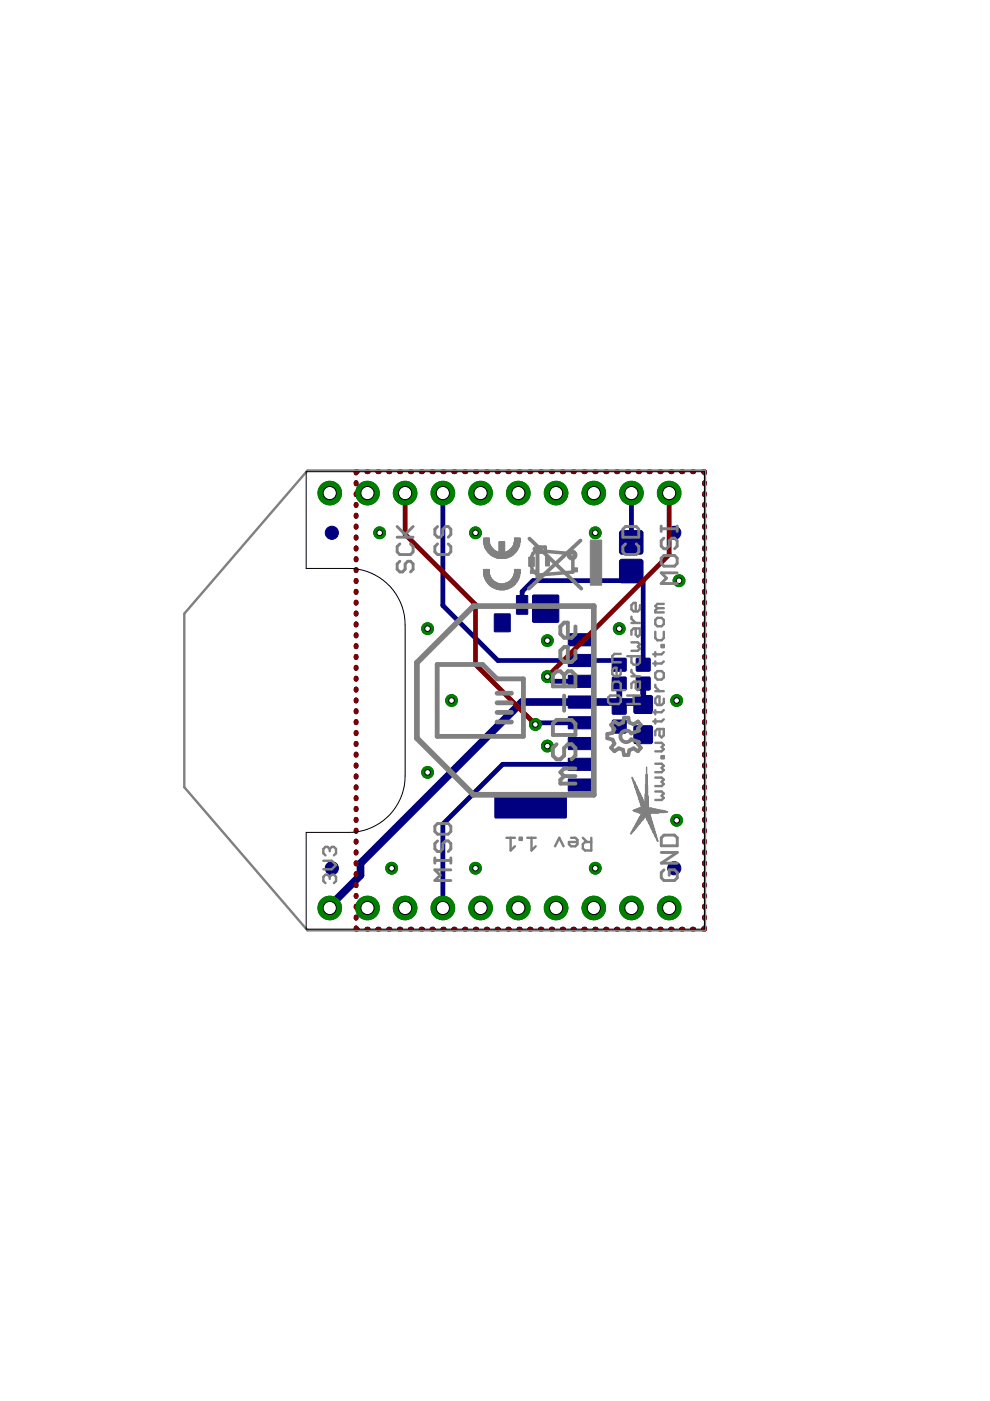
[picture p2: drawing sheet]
<svg xmlns="http://www.w3.org/2000/svg" width="210mm" height="297mm" viewBox="0 0 210 297" stroke-linecap="round" stroke-linejoin="round" font-family="sans-serif">
<g fill="#000080" stroke="#000080" stroke-width=".21">
<path d="M129.9 152.7h2.8l.1 .2v2.4l-.3 .1h-2.6l-.1-.2v-2.3z" fill-rule="evenodd"/>
<path d="M129.9 148.7h2.8l.1 .2v2.4l-.3 .1h-2.6l-.1-.2v-2.3z" fill-rule="evenodd"/>
<path d="M134.6 153.9h3.6l.2 .3-.1 3.3-.3 .2-3.4-.1-.2-.3v-3.1z" fill-rule="evenodd"/>
<path d="M134.6 147.5h3.6l.2 .3-.1 3.3-.3 .2-3.4-.1-.2-.3v-3.1z" fill-rule="evenodd"/>
<path d="M129.9 139.6h2.8l.1 .2v2.4l-.3 .1h-2.6l-.1-.3v-2.2z" fill-rule="evenodd"/>
<path d="M129.9 143.6h2.8l.1 .2v2.4l-.3 .1h-2.6l-.1-.3v-2.2z" fill-rule="evenodd"/>
<path d="M120.5 134.4h5.1v2.5h-5.1z" fill-rule="evenodd"/>
<path d="M120.5 138.8h5.1v2.5h-5.1z" fill-rule="evenodd"/>
<path d="M120.5 143.2h5.1v2.5h-5.1z" fill-rule="evenodd"/>
<path d="M120.5 147.6h5.1v2.5h-5.1z" fill-rule="evenodd"/>
<path d="M120.5 152h5.1v2.5h-5.1z" fill-rule="evenodd"/>
<path d="M120.5 156.4h5.1v2.5h-5.1z" fill-rule="evenodd"/>
<path d="M120.5 160.8h5.1v2.5h-5.1z" fill-rule="evenodd"/>
<path d="M120.5 165.2h5.1v2.5h-5.1z" fill-rule="evenodd"/>
<path d="M109.5 126.3h2.4v3.9h-2.4z" fill-rule="evenodd"/>
<path d="M104.8 130.2h3.3v3.7h-3.3z" fill-rule="evenodd"/>
<path d="M105 168.7h14.9l.2 .2v4.3l-.2 .2h-14.8l-.2-.2z" fill-rule="evenodd"/>
<path d="M112.9 126.3l.3-.1h5l.3 .1v5.5l-.3 .2h-5l-.3-.2z" fill-rule="evenodd"/>
<path d="M131.6 112.6l4.2-.1 .5 .2v4.3l-.2 .4-4.3 .1-.4-.3-.1-4.2z" fill-rule="evenodd"/>
<path d="M131.6 118.6h4.2l.5 .2v4.3l-.2 .4-4.3 .1-.4-.3-.1-4.2z" fill-rule="evenodd"/>
<path d="M135 139.6h2.7l.2 .2-.1 2.4-.2 .1h-2.6l-.1-.3v-2.2z" fill-rule="evenodd"/>
<path d="M135 143.6h2.7l.2 .2-.1 2.4-.2 .1h-2.6l-.1-.3v-2.2z" fill-rule="evenodd"/>
<circle cx="70.4" cy="184.1" r="1.4"/>
<circle cx="143" cy="184.1" r="1.4"/>
<circle cx="143" cy="113" r="1.4"/>
<circle cx="70.4" cy="113" r="1.4"/>
</g>
<g fill="none" stroke="#000080" stroke-width="1">
<path d="M75.5 102.3v.3M75.5 104.6v.3M75.5 106.9v.3M75.5 109.2v.3M75.5 111.5v.3M75.5 113.8v.3M75.5 116.1v.3M75.5 118.4v.3M75.8 100h-.3v.3M77.8 100h.3M80.1 100h.3M82.4 100h.3"/>
<path d="M84.7 100h.3M87 100h.3M89.3 100h.3M91.6 100h.3M93.9 100h.3M93.9 104.5v23.9l11.7 11.6h24.8l.9 .9M96.2 100h.3M98.5 100h.3M100.8 100h.3M103.1 100h.3M105.4 100h.3M107.7 100h.3"/>
<path d="M110 100h.3M112.3 100h.3M114.6 100h.3M116.9 100h.3M119.2 100h.3M121.5 100h.3M123.8 100h.3M126.1 100h.3M128.4 100h.3M130.7 100h.3M133 100h.3M133.9 104.5l-.1 10.5"/>
<path d="M135.3 100h.3M137.6 100h.3M139.9 100h.3M142.2 100h.3M144.5 100h.3M146.8 100h.3M149.1 100h.3v.3M149.4 102.3v.3M149.4 104.6v.3M149.4 106.9v.3M149.4 109.2v.3M149.4 111.5v.3"/>
<path d="M149.4 113.8v.3M149.4 116.1v.3M149.4 118.4v.3M75.5 120.7v.3M75.5 123v.3M75.5 125.3v.3M75.5 127.7v.2M75.5 129.9v.3M75.5 132.2v.3M75.5 134.6v.2M75.5 136.9v.2M75.5 139.1v.3"/>
<path d="M110.7 128.2v-2.8l2.3-2.3h23.4v17.8M133.8 121.1v2M149.4 120.7v.3M149.4 123v.3M149.4 125.3v.3M149.4 127.7v.2M149.4 129.9v.3M149.4 132.2v.3M149.4 134.6v.2M149.4 136.9v.2M149.4 139.1v.3M75.5 141.5v.2"/>
<path d="M75.5 143.8v.2M75.5 146.1v.2M75.5 148.4v.2M75.5 150.7v.2M75.5 153v.2M75.5 155.3v.3M75.5 157.6v.3M75.5 159.9v.2M116.1 143.4l1 1h6M123.1 153.2h-9.2l-.4 .4M149.4 141.5v.2M149.4 143.8v.2"/>
<path d="M149.4 146.1v.2M149.4 148.4v.2M149.4 150.7v.2M149.4 153v.2M149.4 155.3v.3M149.4 157.6v.3M149.4 159.9v.2M75.5 162.2v.3M75.5 164.5v.3M75.5 166.8v.3M75.5 169.1v.3M75.5 171.4v.3"/>
<path d="M75.5 173.7v.3M75.5 176v.3M75.5 178.3v.3M123.1 162.1h-16.5l-12.7 12.6v17.8M149.4 162.2v.3M149.4 164.5v.3M149.4 166.8v.3M149.4 169.1v.3M149.4 171.4v.3M149.4 173.7v.3M149.4 176v.3M149.4 178.3v.3"/>
<path d="M75.5 180.6v.3M75.5 182.9v.3M75.5 185.2v.3M75.5 187.5v.3M75.5 189.8v.3M75.5 192.1v.3M75.5 194.4v.3M75.5 196.7v.3h.3M77.8 197h.3M80.1 197h.3M82.4 197h.3M84.7 197h.3"/>
<path d="M87 197h.3M89.3 197h.3M91.6 197h.3M93.9 197h.3M96.2 197h.3M98.5 197h.3M100.8 197h.3M103.1 197h.3M105.4 197h.3M107.7 197h.3M110 197h.3M112.3 197h.3"/>
<path d="M114.6 197h.3M116.9 197h.3M119.2 197h.3M121.5 197h.3M123.8 197h.3M126.1 197h.3M128.4 197h.3M130.7 197h.3M133 197h.3M135.3 197h.3M137.6 197h.3M139.9 197h.3"/>
<path d="M142.2 197h.3M144.5 197h.3M146.8 197h.3M149.4 180.6v.3M149.4 182.9v.3M149.4 185.2v.3M149.4 187.5v.3M149.4 189.8v.3M149.4 192.1v.3M149.4 194.4v.3M149.4 196.7v.3h-.3"/>
</g>
<path d="M131.3 148.8v1.3M136.4 149.4v-.4l-.2-.2h-25.6l-34.2 34.2v2.6l-6.5 6.5v.4" fill="none" stroke="#000080" stroke-width="1.6"/>
<path d="M131.3 144.9v3.9M136.4 144.9v3.8l-.2 .1" fill="none" stroke="#000080" stroke-width="1.2"/>
<circle cx="69.9" cy="192.5" r="2.5" fill="#008000" stroke="#008000" stroke-width=".21"/>
<circle cx="69.9" cy="192.5" r="1.4" fill="#fff" stroke="#000" stroke-width=".21"/>
<circle cx="77.9" cy="192.5" r="2.5" fill="#008000" stroke="#008000" stroke-width=".21"/>
<circle cx="77.9" cy="192.5" r="1.4" fill="#fff" stroke="#000" stroke-width=".21"/>
<circle cx="85.9" cy="192.5" r="2.5" fill="#008000" stroke="#008000" stroke-width=".21"/>
<circle cx="85.9" cy="192.5" r="1.4" fill="#fff" stroke="#000" stroke-width=".21"/>
<circle cx="93.9" cy="192.5" r="2.5" fill="#008000" stroke="#008000" stroke-width=".21"/>
<circle cx="93.9" cy="192.5" r="1.4" fill="#fff" stroke="#000" stroke-width=".21"/>
<circle cx="101.9" cy="192.5" r="2.5" fill="#008000" stroke="#008000" stroke-width=".21"/>
<circle cx="101.9" cy="192.5" r="1.4" fill="#fff" stroke="#000" stroke-width=".21"/>
<circle cx="109.9" cy="192.5" r="2.5" fill="#008000" stroke="#008000" stroke-width=".21"/>
<circle cx="109.9" cy="192.5" r="1.4" fill="#fff" stroke="#000" stroke-width=".21"/>
<circle cx="117.9" cy="192.5" r="2.5" fill="#008000" stroke="#008000" stroke-width=".21"/>
<circle cx="117.9" cy="192.5" r="1.4" fill="#fff" stroke="#000" stroke-width=".21"/>
<circle cx="125.9" cy="192.5" r="2.5" fill="#008000" stroke="#008000" stroke-width=".21"/>
<circle cx="125.9" cy="192.5" r="1.4" fill="#fff" stroke="#000" stroke-width=".21"/>
<circle cx="133.9" cy="192.5" r="2.5" fill="#008000" stroke="#008000" stroke-width=".21"/>
<circle cx="133.9" cy="192.5" r="1.4" fill="#fff" stroke="#000" stroke-width=".21"/>
<circle cx="141.9" cy="192.5" r="2.5" fill="#008000" stroke="#008000" stroke-width=".21"/>
<circle cx="141.9" cy="192.5" r="1.4" fill="#fff" stroke="#000" stroke-width=".21"/>
<circle cx="141.9" cy="104.5" r="2.5" fill="#008000" stroke="#008000" stroke-width=".21"/>
<circle cx="141.9" cy="104.5" r="1.4" fill="#fff" stroke="#000" stroke-width=".21"/>
<circle cx="133.9" cy="104.5" r="2.5" fill="#008000" stroke="#008000" stroke-width=".21"/>
<circle cx="133.9" cy="104.5" r="1.4" fill="#fff" stroke="#000" stroke-width=".21"/>
<circle cx="125.9" cy="104.5" r="2.5" fill="#008000" stroke="#008000" stroke-width=".21"/>
<circle cx="125.9" cy="104.5" r="1.4" fill="#fff" stroke="#000" stroke-width=".21"/>
<circle cx="117.9" cy="104.5" r="2.5" fill="#008000" stroke="#008000" stroke-width=".21"/>
<circle cx="117.9" cy="104.5" r="1.4" fill="#fff" stroke="#000" stroke-width=".21"/>
<circle cx="109.9" cy="104.5" r="2.5" fill="#008000" stroke="#008000" stroke-width=".21"/>
<circle cx="109.9" cy="104.5" r="1.4" fill="#fff" stroke="#000" stroke-width=".21"/>
<circle cx="101.9" cy="104.5" r="2.5" fill="#008000" stroke="#008000" stroke-width=".21"/>
<circle cx="101.9" cy="104.5" r="1.4" fill="#fff" stroke="#000" stroke-width=".21"/>
<circle cx="93.9" cy="104.5" r="2.5" fill="#008000" stroke="#008000" stroke-width=".21"/>
<circle cx="93.9" cy="104.5" r="1.4" fill="#fff" stroke="#000" stroke-width=".21"/>
<circle cx="85.9" cy="104.5" r="2.5" fill="#008000" stroke="#008000" stroke-width=".21"/>
<circle cx="85.9" cy="104.5" r="1.4" fill="#fff" stroke="#000" stroke-width=".21"/>
<circle cx="77.9" cy="104.5" r="2.5" fill="#008000" stroke="#008000" stroke-width=".21"/>
<circle cx="77.9" cy="104.5" r="1.4" fill="#fff" stroke="#000" stroke-width=".21"/>
<circle cx="69.9" cy="104.5" r="2.5" fill="#008000" stroke="#008000" stroke-width=".21"/>
<circle cx="69.9" cy="104.5" r="1.4" fill="#fff" stroke="#000" stroke-width=".21"/>
<circle cx="116.1" cy="158.2" r="1.25" fill="#008000" stroke="#008000" stroke-width=".21"/>
<circle cx="116.1" cy="158.2" r=".59" fill="#fff" stroke="#000" stroke-width=".21"/>
<circle cx="144" cy="123.1" r="1.25" fill="#008000" stroke="#008000" stroke-width=".21"/>
<circle cx="144" cy="123.1" r=".59" fill="#fff" stroke="#000" stroke-width=".21"/>
<circle cx="116.1" cy="135.8" r="1.25" fill="#008000" stroke="#008000" stroke-width=".21"/>
<circle cx="116.1" cy="135.8" r=".59" fill="#fff" stroke="#000" stroke-width=".21"/>
<circle cx="95.7" cy="148.5" r="1.25" fill="#008000" stroke="#008000" stroke-width=".21"/>
<circle cx="95.7" cy="148.5" r=".59" fill="#fff" stroke="#000" stroke-width=".21"/>
<circle cx="83" cy="184.1" r="1.25" fill="#008000" stroke="#008000" stroke-width=".21"/>
<circle cx="83" cy="184.1" r=".59" fill="#fff" stroke="#000" stroke-width=".21"/>
<circle cx="80.5" cy="113" r="1.25" fill="#008000" stroke="#008000" stroke-width=".21"/>
<circle cx="80.5" cy="113" r=".59" fill="#fff" stroke="#000" stroke-width=".21"/>
<circle cx="126.2" cy="113" r="1.25" fill="#008000" stroke="#008000" stroke-width=".21"/>
<circle cx="126.2" cy="113" r=".59" fill="#fff" stroke="#000" stroke-width=".21"/>
<circle cx="100.8" cy="113" r="1.25" fill="#008000" stroke="#008000" stroke-width=".21"/>
<circle cx="100.8" cy="113" r=".59" fill="#fff" stroke="#000" stroke-width=".21"/>
<circle cx="126.2" cy="184.1" r="1.25" fill="#008000" stroke="#008000" stroke-width=".21"/>
<circle cx="126.2" cy="184.1" r=".59" fill="#fff" stroke="#000" stroke-width=".21"/>
<circle cx="100.8" cy="184.1" r="1.25" fill="#008000" stroke="#008000" stroke-width=".21"/>
<circle cx="100.8" cy="184.1" r=".59" fill="#fff" stroke="#000" stroke-width=".21"/>
<circle cx="143.5" cy="173.9" r="1.25" fill="#008000" stroke="#008000" stroke-width=".21"/>
<circle cx="143.5" cy="173.9" r=".59" fill="#fff" stroke="#000" stroke-width=".21"/>
<circle cx="143.5" cy="148.5" r="1.25" fill="#008000" stroke="#008000" stroke-width=".21"/>
<circle cx="143.5" cy="148.5" r=".59" fill="#fff" stroke="#000" stroke-width=".21"/>
<circle cx="131.3" cy="133.3" r="1.25" fill="#008000" stroke="#008000" stroke-width=".21"/>
<circle cx="131.3" cy="133.3" r=".59" fill="#fff" stroke="#000" stroke-width=".21"/>
<circle cx="90.7" cy="163.8" r="1.25" fill="#008000" stroke="#008000" stroke-width=".21"/>
<circle cx="90.7" cy="163.8" r=".59" fill="#fff" stroke="#000" stroke-width=".21"/>
<circle cx="90.7" cy="133.3" r="1.25" fill="#008000" stroke="#008000" stroke-width=".21"/>
<circle cx="90.7" cy="133.3" r=".59" fill="#fff" stroke="#000" stroke-width=".21"/>
<circle cx="113.5" cy="153.6" r="1.25" fill="#008000" stroke="#008000" stroke-width=".21"/>
<circle cx="113.5" cy="153.6" r=".59" fill="#fff" stroke="#000" stroke-width=".21"/>
<circle cx="116.1" cy="143.4" r="1.25" fill="#008000" stroke="#008000" stroke-width=".21"/>
<circle cx="116.1" cy="143.4" r=".59" fill="#fff" stroke="#000" stroke-width=".21"/>
<g fill="none" stroke="#800000" stroke-width="1">
<path d="M75.5 102.3v.3M75.5 104.6v.3M75.5 106.9v.3M75.5 109.2v.3M75.5 111.5v.3M75.5 113.8v.3M75.5 116.1v.3M75.5 118.4v.3M75.8 100h-.3v.3M77.8 100h.3M80.1 100h.3M82.4 100h.3"/>
<path d="M84.7 100h.3M85.9 104.5v8.8l14.9 14.9v12.7l12.7 12.7M87 100h.3M89.3 100h.3M91.6 100h.3M93.9 100h.3M96.2 100h.3M98.5 100h.3M100.8 100h.3M103.1 100h.3M105.4 100h.3M107.7 100h.3"/>
<path d="M110 100h.3M112.3 100h.3M114.6 100h.3M116.9 100h.3M119.2 100h.3M121.5 100h.3M123.8 100h.3M126.1 100h.3M128.4 100h.3M130.7 100h.3M133 100h.3M135.3 100h.3"/>
<path d="M137.6 100h.3M139.9 100h.3M141.9 104.5v13.1l-25.8 25.8M142.2 100h.3M144.5 100h.3M146.8 100h.3M149.1 100h.3v.3M149.4 102.3v.3M149.4 104.6v.3M149.4 106.9v.3M149.4 109.2v.3M149.4 111.5v.3"/>
<path d="M149.4 113.8v.3M149.4 116.1v.3M149.4 118.4v.3M75.5 120.7v.3M75.5 123v.3M75.5 125.3v.3M75.5 127.7v.2M75.5 129.9v.3M75.5 132.2v.3M75.5 134.6v.2M75.5 136.9v.2M75.5 139.1v.3"/>
<path d="M149.4 120.7v.3M149.4 123v.3M149.4 125.3v.3M149.4 127.7v.2M149.4 129.9v.3M149.4 132.2v.3M149.4 134.6v.2M149.4 136.9v.2M149.4 139.1v.3M75.5 141.5v.2M75.5 143.8v.2M75.5 146.1v.2"/>
<path d="M75.5 148.4v.2M75.5 150.7v.2M75.5 153v.2M75.5 155.3v.3M75.5 157.6v.3M75.5 159.9v.2M149.4 141.5v.2M149.4 143.8v.2M149.4 146.1v.2M149.4 148.4v.2M149.4 150.7v.2M149.4 153v.2"/>
<path d="M149.4 155.3v.3M149.4 157.6v.3M149.4 159.9v.2M75.5 162.2v.3M75.5 164.5v.3M75.5 166.8v.3M75.5 169.1v.3M75.5 171.4v.3M75.5 173.7v.3M75.5 176v.3M75.5 178.3v.3M149.4 162.2v.3"/>
<path d="M149.4 164.5v.3M149.4 166.8v.3M149.4 169.1v.3M149.4 171.4v.3M149.4 173.7v.3M149.4 176v.3M149.4 178.3v.3M75.5 196.7v.3h.3M75.5 180.6v.3M75.5 182.9v.3M75.5 185.2v.3M75.5 187.5v.3"/>
<path d="M75.5 189.8v.3M75.5 192.1v.3M75.5 194.4v.3M77.8 197h.3M80.1 197h.3M82.4 197h.3M84.7 197h.3M87 197h.3M89.3 197h.3M91.6 197h.3M93.9 197h.3M96.2 197h.3"/>
<path d="M98.5 197h.3M100.8 197h.3M103.1 197h.3M105.4 197h.3M107.7 197h.3M110 197h.3M112.3 197h.3M114.6 197h.3M116.9 197h.3M119.2 197h.3M121.5 197h.3M123.8 197h.3"/>
<path d="M126.1 197h.3M128.4 197h.3M130.7 197h.3M133 197h.3M135.3 197h.3M137.6 197h.3M139.9 197h.3M142.2 197h.3M144.5 197h.3M146.8 197h.3M149.4 180.6v.3M149.4 182.9v.3"/>
<path d="M149.4 185.2v.3M149.4 187.5v.3M149.4 189.8v.3M149.4 192.1v.3M149.4 194.4v.3M149.4 196.7v.3h-.3"/>
</g>
<circle cx="69.9" cy="192.5" r="2.5" fill="#008000" stroke="#008000" stroke-width=".21"/>
<circle cx="69.9" cy="192.5" r="1.4" fill="#fff" stroke="#000" stroke-width=".21"/>
<circle cx="77.9" cy="192.5" r="2.5" fill="#008000" stroke="#008000" stroke-width=".21"/>
<circle cx="77.9" cy="192.5" r="1.4" fill="#fff" stroke="#000" stroke-width=".21"/>
<circle cx="85.9" cy="192.5" r="2.5" fill="#008000" stroke="#008000" stroke-width=".21"/>
<circle cx="85.9" cy="192.5" r="1.4" fill="#fff" stroke="#000" stroke-width=".21"/>
<circle cx="93.9" cy="192.5" r="2.5" fill="#008000" stroke="#008000" stroke-width=".21"/>
<circle cx="93.9" cy="192.5" r="1.4" fill="#fff" stroke="#000" stroke-width=".21"/>
<circle cx="101.9" cy="192.5" r="2.5" fill="#008000" stroke="#008000" stroke-width=".21"/>
<circle cx="101.9" cy="192.5" r="1.4" fill="#fff" stroke="#000" stroke-width=".21"/>
<circle cx="109.9" cy="192.5" r="2.5" fill="#008000" stroke="#008000" stroke-width=".21"/>
<circle cx="109.9" cy="192.5" r="1.4" fill="#fff" stroke="#000" stroke-width=".21"/>
<circle cx="117.9" cy="192.5" r="2.5" fill="#008000" stroke="#008000" stroke-width=".21"/>
<circle cx="117.9" cy="192.5" r="1.4" fill="#fff" stroke="#000" stroke-width=".21"/>
<circle cx="125.9" cy="192.5" r="2.5" fill="#008000" stroke="#008000" stroke-width=".21"/>
<circle cx="125.9" cy="192.5" r="1.4" fill="#fff" stroke="#000" stroke-width=".21"/>
<circle cx="133.9" cy="192.5" r="2.5" fill="#008000" stroke="#008000" stroke-width=".21"/>
<circle cx="133.9" cy="192.5" r="1.4" fill="#fff" stroke="#000" stroke-width=".21"/>
<circle cx="141.9" cy="192.5" r="2.5" fill="#008000" stroke="#008000" stroke-width=".21"/>
<circle cx="141.9" cy="192.5" r="1.4" fill="#fff" stroke="#000" stroke-width=".21"/>
<circle cx="141.9" cy="104.5" r="2.5" fill="#008000" stroke="#008000" stroke-width=".21"/>
<circle cx="141.9" cy="104.5" r="1.4" fill="#fff" stroke="#000" stroke-width=".21"/>
<circle cx="133.9" cy="104.5" r="2.5" fill="#008000" stroke="#008000" stroke-width=".21"/>
<circle cx="133.9" cy="104.5" r="1.4" fill="#fff" stroke="#000" stroke-width=".21"/>
<circle cx="125.9" cy="104.5" r="2.5" fill="#008000" stroke="#008000" stroke-width=".21"/>
<circle cx="125.9" cy="104.5" r="1.4" fill="#fff" stroke="#000" stroke-width=".21"/>
<circle cx="117.9" cy="104.5" r="2.5" fill="#008000" stroke="#008000" stroke-width=".21"/>
<circle cx="117.9" cy="104.5" r="1.4" fill="#fff" stroke="#000" stroke-width=".21"/>
<circle cx="109.9" cy="104.5" r="2.5" fill="#008000" stroke="#008000" stroke-width=".21"/>
<circle cx="109.9" cy="104.5" r="1.4" fill="#fff" stroke="#000" stroke-width=".21"/>
<circle cx="101.9" cy="104.5" r="2.5" fill="#008000" stroke="#008000" stroke-width=".21"/>
<circle cx="101.9" cy="104.5" r="1.4" fill="#fff" stroke="#000" stroke-width=".21"/>
<circle cx="93.9" cy="104.5" r="2.5" fill="#008000" stroke="#008000" stroke-width=".21"/>
<circle cx="93.9" cy="104.5" r="1.4" fill="#fff" stroke="#000" stroke-width=".21"/>
<circle cx="85.9" cy="104.5" r="2.5" fill="#008000" stroke="#008000" stroke-width=".21"/>
<circle cx="85.9" cy="104.5" r="1.4" fill="#fff" stroke="#000" stroke-width=".21"/>
<circle cx="77.9" cy="104.5" r="2.5" fill="#008000" stroke="#008000" stroke-width=".21"/>
<circle cx="77.9" cy="104.5" r="1.4" fill="#fff" stroke="#000" stroke-width=".21"/>
<circle cx="69.9" cy="104.5" r="2.5" fill="#008000" stroke="#008000" stroke-width=".21"/>
<circle cx="69.9" cy="104.5" r="1.4" fill="#fff" stroke="#000" stroke-width=".21"/>
<circle cx="116.1" cy="158.2" r="1.25" fill="#008000" stroke="#008000" stroke-width=".21"/>
<circle cx="116.1" cy="158.2" r=".59" fill="#fff" stroke="#000" stroke-width=".21"/>
<circle cx="144" cy="123.1" r="1.25" fill="#008000" stroke="#008000" stroke-width=".21"/>
<circle cx="144" cy="123.1" r=".59" fill="#fff" stroke="#000" stroke-width=".21"/>
<circle cx="116.1" cy="135.8" r="1.25" fill="#008000" stroke="#008000" stroke-width=".21"/>
<circle cx="116.1" cy="135.8" r=".59" fill="#fff" stroke="#000" stroke-width=".21"/>
<circle cx="95.7" cy="148.5" r="1.25" fill="#008000" stroke="#008000" stroke-width=".21"/>
<circle cx="95.7" cy="148.5" r=".59" fill="#fff" stroke="#000" stroke-width=".21"/>
<circle cx="83" cy="184.1" r="1.25" fill="#008000" stroke="#008000" stroke-width=".21"/>
<circle cx="83" cy="184.1" r=".59" fill="#fff" stroke="#000" stroke-width=".21"/>
<circle cx="80.5" cy="113" r="1.25" fill="#008000" stroke="#008000" stroke-width=".21"/>
<circle cx="80.5" cy="113" r=".59" fill="#fff" stroke="#000" stroke-width=".21"/>
<circle cx="126.2" cy="113" r="1.25" fill="#008000" stroke="#008000" stroke-width=".21"/>
<circle cx="126.2" cy="113" r=".59" fill="#fff" stroke="#000" stroke-width=".21"/>
<circle cx="100.8" cy="113" r="1.25" fill="#008000" stroke="#008000" stroke-width=".21"/>
<circle cx="100.8" cy="113" r=".59" fill="#fff" stroke="#000" stroke-width=".21"/>
<circle cx="126.2" cy="184.1" r="1.25" fill="#008000" stroke="#008000" stroke-width=".21"/>
<circle cx="126.2" cy="184.1" r=".59" fill="#fff" stroke="#000" stroke-width=".21"/>
<circle cx="100.8" cy="184.1" r="1.25" fill="#008000" stroke="#008000" stroke-width=".21"/>
<circle cx="100.8" cy="184.1" r=".59" fill="#fff" stroke="#000" stroke-width=".21"/>
<circle cx="143.5" cy="173.9" r="1.25" fill="#008000" stroke="#008000" stroke-width=".21"/>
<circle cx="143.5" cy="173.9" r=".59" fill="#fff" stroke="#000" stroke-width=".21"/>
<circle cx="143.5" cy="148.5" r="1.25" fill="#008000" stroke="#008000" stroke-width=".21"/>
<circle cx="143.5" cy="148.5" r=".59" fill="#fff" stroke="#000" stroke-width=".21"/>
<circle cx="131.3" cy="133.3" r="1.25" fill="#008000" stroke="#008000" stroke-width=".21"/>
<circle cx="131.3" cy="133.3" r=".59" fill="#fff" stroke="#000" stroke-width=".21"/>
<circle cx="90.7" cy="163.8" r="1.25" fill="#008000" stroke="#008000" stroke-width=".21"/>
<circle cx="90.7" cy="163.8" r=".59" fill="#fff" stroke="#000" stroke-width=".21"/>
<circle cx="90.7" cy="133.3" r="1.25" fill="#008000" stroke="#008000" stroke-width=".21"/>
<circle cx="90.7" cy="133.3" r=".59" fill="#fff" stroke="#000" stroke-width=".21"/>
<circle cx="113.5" cy="153.6" r="1.25" fill="#008000" stroke="#008000" stroke-width=".21"/>
<circle cx="113.5" cy="153.6" r=".59" fill="#fff" stroke="#000" stroke-width=".21"/>
<circle cx="116.1" cy="143.4" r="1.25" fill="#008000" stroke="#008000" stroke-width=".21"/>
<circle cx="116.1" cy="143.4" r=".59" fill="#fff" stroke="#000" stroke-width=".21"/>
<g fill="none" stroke="#808080" stroke-width=".51">
<path d="M65.2 99.8h84.3v97.5h-84.3l-26.1-30.4v-36.8zM131.6 138.6h-1.3l-.5 .5v1.3h1.8M133 139.1h2.7v1.4l-.5 .4h-.9l-.4-.4v-1.4M133.9 130.7v.5l.9 .9M133.9 136.2h1.3l.5 .4-.5 .5 .5 .4-.5 .5h-1.3M133.9 132.1h1.8M134.8 133.2v1.4l.4 .4 .5-.4v-1.4h-1.4l-.4 .5v.9M135.7 128.3v.9l-.5 .4h-.9l-.4-.4v-.9l.4-.5h.5v1.8M138.9 131.4l.5-.4h.9l.4 .4v.9l-.4 .5h-.9l-.5-.5zM138.9 133.9v1.4l.5 .4h.9l.4-.4v-1.4M138.9 138.3v.9M139.4 128.9l-.5 .5v.4h1.8"/>
<path d="M139.4 128.9h1.3M140.3 136.8h.4v.4h-.4zM140.7 138.3l-.4 .4h-1.8M140.7 128h-1.3l-.5 .5 .5 .4M129.4 147.5h1.8l.4 .4v.9l-.4 .5h-1.8l-.5-.5v-.9zM131.6 142v.9l-.4 .5h-.9l-.5-.5v-.9l.5-.4h.4v1.8M131.6 146.3v-1.3l-.4-.5h-.9l-.5 .5v1.3h2.7M133 149.3h2.7M133 147.5h2.7M133.9 143.4h1.8M133.9 142v.5l.9 .9M134.3 147.5v1.8"/>
<path d="M134.8 144.5v1.4l.4 .4 .5-.4v-1.4h-1.4l-.4 .5v.9M138.9 142.7l.5-.4h.9l.4 .4v.9l-.4 .5h-.9l-.5-.5zM138.9 157.5h1.4l.4 .4-.4 .5 .4 .5-.4 .4h-1.4M138.9 140.2v.9M138.9 145.2v.4l.9 .9M138.9 150.5v.9M138.9 152.5v.9M138.9 146.5h1.8M139.8 154.6v1.3l.5 .5 .4-.5v-1.3h-1.3l-.5 .4v.9M140.7 148.1v.9l-.4 .5h-.9l-.5-.5v-.9l.5-.4h.4v1.8M140.7 152.5l-.4 .5h-1.8M140.7 150.5l-.4 .5h-1.8"/>
<path d="M140.7 140.2l-.4 .5h-1.8M107.4 177.6h1.8M108.3 177.6v2.7l.9-.9M110.2 177.6h.4v.5h-.4zM111.8 177.6h1.8M112.7 177.6v2.7l.9-.9M117.7 179.4l.9-1.8 .9 1.8M121.1 177.6h.9l.4 .5v.9l-.4 .4h-.9l-.5-.4v-.5h1.8M123.6 177.6l.9 .9M125.4 177.6v2.7h-1.4l-.4-.4v-.9l.4-.5h1.4M138.9 167.8h1.4l.4 .5-.4 .4 .4 .5-.4 .4h-1.4M138.9 164.9h1.4l.4 .4-.4 .5 .4 .4-.4 .5h-1.4"/>
<path d="M138.9 161.9h1.4l.4 .5-.4 .4 .4 .5-.4 .4h-1.4M140.3 160.3h.4v.5h-.4zM68.6 182.5h1.8l.8 .9-.8 .9h-1.8M69.9 185.9l-.5-.4h-.4l-.4 .4v.9l.4 .4M69.9 180l-.5-.4h-.4l-.4 .4v.9l.4 .5M69.9 185.9l.5-.4h.4l.4 .4v.9l-.4 .4M69.9 180v.5M69.9 185.9v.5M69.9 180l.5-.4h.4l.4 .4v.9l-.4 .5"/>
</g>
<path d="M122 132.8v1.6l-.8 .8h-1.6l-.8-.8v-1.6l.8-.8h.8v3.2M122 138v1.6l-.8 .8h-1.6l-.8-.8v-1.6l.8-.8h.8v3.2M118 157.8l-.8 .8v1.6l.8 .8h.8l.8-.8v-1.6l.8-.8h.8l.8 .8v1.6l-.8 .8M118 142.3h.8l.8 .8 .8-.8h.8l.8 .8v2.4h-4.8v-2.4zM118 152.6h3.2l.8 .8v2.4h-4.8v-2.4zM119.6 143.1v2.4M119.6 147.5v3.2M119.6 164.5l-.8 .9v.7h3.2M119.6 164.5h2.4M122 162.9h-2.4l-.8 .8 .8 .8" fill="none" stroke="#808080" stroke-width=".83"/>
<g fill="none" stroke="#808080" stroke-width=".61">
<path d="M84.2 113.9h3.4M84.2 111.6l2.3 2.3M84.8 119l-.6 .6v1.1l.6 .6h.5l.6-.6v-1.1l.6-.6h.5l.6 .6v1.1l-.6 .6M84.8 115.3l-.6 .6v1.1l.6 .6h2.2l.6-.6v-1.1l-.6-.6M87.6 111.6l-1.7 1.7M92.8 111.6l-.6 .6v1.1l.6 .6h.5l.6-.6v-1.1l.6-.6h.5l.6 .6v1.1l-.6 .6M92.8 115.3l-.6 .6v1.1l.6 .6h2.2l.6-.6v-1.1l-.6-.6M132.1 112.2l.5-.6h2.3l.5 .6v1.7h-3.3zM132.6 115.3l-.5 .6v1.1l.5 .6h2.3l.5-.6v-1.1l-.5-.6M140.2 111.5v1.2M140.2 112.1h3.4M140.8 114.1l-.6 .6v1.1l.6 .6h.5l.6-.6v-1.1l.6-.6h.5l.6 .6v1.1l-.6 .6"/>
<path d="M140.8 117.8h2.2l.6 .5v1.2l-.6 .5h-2.2l-.6-.5v-1.2zM143.6 111.5v1.2M143.6 121.5h-3.4l1.1 1.1-1.1 1.1h3.4M92.2 175.2l.6-.6h2.2l.6 .6v1.1l-.6 .6h-2.2l-.6-.6zM92.8 178.3l-.6 .6v1.1l.6 .6h.5l.6-.6v-1.1l.6-.6h.5l.6 .6v1.1l-.6 .6M140.8 177.1h2.2l.6 .5v1.7h-3.4v-1.7zM92.2 182.4h3.4M92.2 181.9v1.1M95.6 184.4h-3.4l1.1 1.2-1.1 1.1h3.4M95.6 181.9v1.1M140.2 180.7h3.4l-3.4 2.3h3.4M140.8 184.4l-.6 .6v1.1l.6 .6h2.2l.6-.6v-1.1l-.6-.6h-1.1v1.2"/>
</g>
<path d="M92.7 140.9h9.6l3.1 3h5.6v12.2h-18.3zM105.4 153.1h3M105.4 151h3M105.4 149h3M105.4 147h3" fill="none" stroke="#808080" stroke-width="1"/>
<path d="M100.4 128.5h25.5v40h-25.5l-12-12v-16z" fill="none" stroke="#808080" stroke-width="1.2"/>
<g fill="#808080" stroke="#808080" stroke-width=".21">
<path d="M141.5 172.1l.1 .1z"/>
<path d="M141.4 172.1l.1 .1z"/>
<path d="M141.3 172.1l.1 .1z"/>
<path d="M141.2 172l.1 .2z"/>
<path d="M141.1 172l.1 .2z"/>
<path d="M141 171.9l.1 .3z"/>
<path d="M140.9 171.9l.1 .3z"/>
<path d="M140.8 171.9l.1 .4z"/>
<path d="M140.7 171.9l.1 .4z"/>
<path d="M140.6 171.9l.1 .4z"/>
<path d="M140.5 171.8l.1 .5z"/>
<path d="M140.4 171.8l.1 .5z"/>
<path d="M140.3 171.8l.1 .5z"/>
<path d="M140.2 171.8l.1 .5z"/>
<path d="M140.1 171.8l.1 .5z"/>
<path d="M140 171.8l.1 .5z"/>
<path d="M139.9 171.7l.1 .6z"/>
<path d="M139.8 171.7l.1 .6z"/>
<path d="M139.7 171.7l.1 .6z"/>
<path d="M139.6 171.7l.1 .7z"/>
<path d="M139.5 171.7l.1 .7z"/>
<path d="M139.4 178.1l.1 .3z"/>
<path d="M139.4 171.6l.1 .8z"/>
<path d="M139.3 177.8l.1 .5z"/>
<path d="M139.3 171.6l.1 .8z"/>
<path d="M139.2 177.5l.1 .6z"/>
<path d="M139.2 171.6l.1 .8z"/>
<path d="M139.1 177.1l.1 .8z"/>
<path d="M139.1 171.6l.1 .8z"/>
<path d="M139 176.8l.1 .8z"/>
<path d="M139 171.5l.1 .9z"/>
<path d="M138.9 176.6l.1 .9z"/>
<path d="M138.9 171.5l.1 .9z"/>
<path d="M138.8 176.2l.1 1.1z"/>
<path d="M138.8 171.5l.1 .9z"/>
<path d="M138.7 175.7l.1 1.4z"/>
<path d="M138.7 171.5l.1 .9z"/>
<path d="M138.6 175.6l.1 1.2z"/>
<path d="M138.6 171.5l.1 .9z"/>
<path d="M138.5 175.2l.1 1.4z"/>
<path d="M138.5 171.4l.1 1z"/>
<path d="M138.4 174.9l.1 1.7z"/>
<path d="M138.4 171.4l.1 1z"/>
<path d="M138.3 174.5l.1 1.8z"/>
<path d="M138.3 171.4l.1 1z"/>
<path d="M138.2 174.2l.1 1.8z"/>
<path d="M138.2 171.4l.1 1z"/>
<path d="M138.1 173.9l.1 2z"/>
<path d="M138.1 171.3l.1 1.1z"/>
<path d="M138 173.6l.1 2.1z"/>
<path d="M138 171.3l.1 1.2z"/>
<path d="M137.9 173.2l.1 2.3z"/>
<path d="M137.9 171.3l.1 1.2z"/>
<path d="M137.8 172.8l.1 2.5z"/>
<path d="M137.8 171.3l.1 1.2z"/>
<path d="M137.7 172.6l.1 2.4z"/>
<path d="M137.7 171.3l.1 1.2z"/>
<path d="M137.6 171.3l.1 3.5z"/>
<path d="M137.5 171.3l.1 3.4z"/>
<path d="M137.4 170.6l.1 3.9z"/>
<path d="M137.4 168.7v5.5z"/>
<path d="M137.2 166.6l.1 7.4z"/>
<path d="M137.1 164.2l.1 9.7z"/>
<path d="M137.1 162.6v11.1z"/>
<path d="M136.9 164.2l.1 9.2z"/>
<path d="M136.8 166.3l.1 6.9z"/>
<path d="M136.8 168.4v4.8z"/>
<path d="M136.7 170.2v3.2z"/>
<path d="M136.5 170l.1 3.4z"/>
<path d="M136.5 169.8v3.8z"/>
<path d="M136.4 169.6v4.1z"/>
<path d="M136.2 169.4l.1 4.5z"/>
<path d="M136.2 169.1v4.8z"/>
<path d="M136.1 169v5z"/>
<path d="M136 172.6v1.6z"/>
<path d="M136 168.8v3.7z"/>
<path d="M135.9 172.7l.1 1.6z"/>
<path d="M135.9 171.1l.1 1.3z"/>
<path d="M135.9 168.7l.1 2.1z"/>
<path d="M135.8 172.9v1.5z"/>
<path d="M135.8 171.2v1.2z"/>
<path d="M135.8 168.4v2.1z"/>
<path d="M135.7 173.1v1.5z"/>
<path d="M135.7 171.2v1.2z"/>
<path d="M135.7 168.1v2z"/>
<path d="M135.6 173.3l.1 1.4z"/>
<path d="M135.6 171.3l.1 1.1z"/>
<path d="M135.6 168.1l.1 1.8z"/>
<path d="M135.5 173.4l.1 1.4z"/>
<path d="M135.5 171.3l.1 1.1z"/>
<path d="M135.5 167.9l.1 1.7z"/>
<path d="M135.4 173.6v1.3z"/>
<path d="M135.4 171.3v1z"/>
<path d="M135.4 167.6v1.7z"/>
<path d="M135.3 173.8l.1 1.2z"/>
<path d="M135.3 171.4l.1 .9z"/>
<path d="M135.3 167.4l.1 1.5z"/>
<path d="M135.2 174l.1 1.2z"/>
<path d="M135.2 171.4l.1 .8z"/>
<path d="M135.2 167.2l.1 1.4z"/>
<path d="M135.1 174.2l.1 1.1z"/>
<path d="M135.1 171.4l.1 .8z"/>
<path d="M135.1 167l.1 1.4z"/>
<path d="M135 174.3l.1 1.1z"/>
<path d="M135 171.5l.1 .7z"/>
<path d="M135 166.7l.1 1.4z"/>
<path d="M134.9 174.6l.1 .9z"/>
<path d="M134.9 171.5l.1 .6z"/>
<path d="M134.9 166.6l.1 1.1z"/>
<path d="M134.8 174.7l.1 .9z"/>
<path d="M134.8 171.6l.1 .5z"/>
<path d="M134.8 166.4l.1 1.1z"/>
<path d="M134.7 174.9l.1 .8z"/>
<path d="M134.7 171.6l.1 .5z"/>
<path d="M134.7 166.2l.1 1z"/>
<path d="M134.6 175l.1 .9z"/>
<path d="M134.6 171.6l.1 .5z"/>
<path d="M134.6 165.9l.1 1.1z"/>
<path d="M134.5 175.3l.1 .6z"/>
<path d="M134.5 171.7l.1 .3z"/>
<path d="M134.5 165.7l.1 .9z"/>
<path d="M134.4 175.5l.1 .6z"/>
<path d="M134.4 171.7l.1 .3z"/>
<path d="M134.4 165.6l.1 .7z"/>
<path d="M134.3 175.6l.1 .6z"/>
<path d="M134.3 171.8l.1 .1z"/>
<path d="M134.3 165.4l.1 .6z"/>
<path d="M134.2 175.7l.1 .6z"/>
<path d="M134.2 171.8l.1 .1z"/>
<path d="M134.2 165.2l.1 .5z"/>
<path d="M134.1 175.9l.1 .5z"/>
<path d="M134.1 164.9l.1 .5z"/>
<path d="M134 176.1l.1 .4z"/>
<path d="M134 164.8l.1 .3z"/>
<path d="M133.9 176.3l.1 .3z"/>
<path d="M133.8 176.4l.1 .4z"/>
<path d="M133.7 176.7l.1 .1z"/>
<path d="M110.2 120.7l.1 1z"/>
<path d="M110.2 114.1l.1 .9z"/>
<path d="M110.1 120.7l.1 1.5z"/>
<path d="M110.1 114.1l.1 1.5z"/>
<path d="M110 120.7l.1 1.8z"/>
<path d="M110 114.1l.1 1.8z"/>
<path d="M109.9 120.7l.1 2z"/>
<path d="M109.9 114.1l.1 2z"/>
<path d="M109.8 120.7l.1 2.2z"/>
<path d="M109.8 114.1l.1 2.2z"/>
<path d="M109.7 120.7l.1 2.4z"/>
<path d="M109.7 114.1l.1 2.4z"/>
<path d="M109.6 120.7l.1 2.5z"/>
<path d="M109.6 114l.1 2.7z"/>
<path d="M109.6 120.7v2.7z"/>
<path d="M109.6 114.1v2.7z"/>
<path d="M109.5 120.7v2.8z"/>
<path d="M109.5 114.1v2.8z"/>
<path d="M109.3 120.7l.1 2.9z"/>
<path d="M109.3 114l.1 3.1z"/>
<path d="M109.3 120.7v3.1z"/>
<path d="M109.3 114.1v3.1z"/>
<path d="M109.2 120.7v3.2z"/>
<path d="M109.2 114.1v3.1z"/>
<path d="M109.1 120.7l.1 3.3z"/>
<path d="M109.1 114l.1 3.3z"/>
<path d="M109 121.6l.1 2.5z"/>
<path d="M109 114.9l.1 2.5z"/>
<path d="M108.9 122l.1 2.2z"/>
<path d="M108.9 115.3l.1 2.2z"/>
<path d="M108.8 122.2l.1 2z"/>
<path d="M108.8 115.6l.1 2z"/>
<path d="M108.7 122.4l.1 1.9z"/>
<path d="M108.7 115.8l.1 1.9z"/>
<path d="M108.6 122.6l.1 1.8z"/>
<path d="M108.6 115.9l.1 1.8z"/>
<path d="M108.5 122.7l.1 1.8z"/>
<path d="M108.5 116.1l.1 1.7z"/>
<path d="M108.4 122.9l.1 1.6z"/>
<path d="M108.4 116.2l.1 1.7z"/>
<path d="M108.3 122.9l.1 1.7z"/>
<path d="M108.3 116.3l.1 1.6z"/>
<path d="M108.2 123l.1 1.6z"/>
<path d="M108.2 116.4l.1 1.6z"/>
<path d="M108.1 123.1l.1 1.6z"/>
<path d="M108.1 116.5l.1 1.5z"/>
<path d="M108 123.2l.1 1.5z"/>
<path d="M108 116.6l.1 1.5z"/>
<path d="M107.9 123.3l.1 1.5z"/>
<path d="M107.9 116.7l.1 1.4z"/>
<path d="M107.8 123.3l.1 1.5z"/>
<path d="M107.8 116.8l.1 1.4z"/>
<path d="M107.7 123.4l.1 1.5z"/>
<path d="M107.7 116.8l.1 1.4z"/>
<path d="M107.6 123.4l.1 1.5z"/>
<path d="M107.6 116.9l.1 1.3z"/>
<path d="M107.5 123.5l.1 1.4z"/>
<path d="M107.5 116.9l.1 1.4z"/>
<path d="M107.4 123.5l.1 1.5z"/>
<path d="M107.4 117l.1 1.3z"/>
<path d="M107.3 123.6l.1 1.4z"/>
<path d="M107.3 117l.1 1.3z"/>
<path d="M107.2 123.6l.1 1.4z"/>
<path d="M107.2 117.1l.1 1.2z"/>
<path d="M107.1 123.6l.1 1.4z"/>
<path d="M107.1 117.1l.1 1.3z"/>
<path d="M107 123.7l.1 1.3z"/>
<path d="M107 117.1l.1 1.3z"/>
<path d="M106.9 123.7l.1 1.4z"/>
<path d="M106.9 114.9l.1 3.5z"/>
<path d="M106.8 123.7l.1 1.4z"/>
<path d="M106.8 114.9l.1 3.5z"/>
<path d="M106.7 123.7l.1 1.4z"/>
<path d="M106.7 114.9l.1 3.5z"/>
<path d="M106.7 123.8v1.3z"/>
<path d="M106.7 114.9v3.5z"/>
<path d="M106.6 123.8v1.3z"/>
<path d="M106.6 114.9v3.5z"/>
<path d="M106.5 123.8l.1 1.3z"/>
<path d="M106.5 114.9l.1 3.5z"/>
<path d="M106.4 123.8v1.3z"/>
<path d="M106.4 114.9v3.5z"/>
<path d="M106.3 123.8v1.3z"/>
<path d="M106.3 114.9v3.5z"/>
<path d="M106.2 123.8l.1 1.3z"/>
<path d="M106.2 114.9l.1 3.5z"/>
<path d="M106.1 123.8l.1 1.3z"/>
<path d="M106.1 114.9l.1 3.5z"/>
<path d="M106 123.7l.1 1.4z"/>
<path d="M106 114.9l.1 3.5z"/>
<path d="M105.9 123.7l.1 1.4z"/>
<path d="M105.9 114.9l.1 3.5z"/>
<path d="M105.8 123.7l.1 1.4z"/>
<path d="M105.8 114.9l.1 3.5z"/>
<path d="M105.7 123.7l.1 1.3z"/>
<path d="M105.7 117.1l.1 1.3z"/>
<path d="M105.6 123.7l.1 1.3z"/>
<path d="M105.6 117.1l.1 1.3z"/>
<path d="M105.5 123.6l.1 1.4z"/>
<path d="M105.5 117.1l.1 1.3z"/>
<path d="M105.4 123.6l.1 1.4z"/>
<path d="M105.4 117l.1 1.3z"/>
<path d="M105.3 123.5l.1 1.5z"/>
<path d="M105.3 117l.1 1.3z"/>
<path d="M105.2 123.5l.1 1.4z"/>
<path d="M105.2 116.9l.1 1.4z"/>
<path d="M105.1 123.4l.1 1.5z"/>
<path d="M105.1 116.9l.1 1.3z"/>
<path d="M105 123.4l.1 1.5z"/>
<path d="M105 116.8l.1 1.4z"/>
<path d="M104.9 123.3l.1 1.5z"/>
<path d="M104.9 116.8l.1 1.4z"/>
<path d="M104.8 123.3l.1 1.5z"/>
<path d="M104.8 116.7l.1 1.4z"/>
<path d="M104.7 123.2l.1 1.5z"/>
<path d="M104.7 116.6l.1 1.5z"/>
<path d="M104.6 123.1l.1 1.6z"/>
<path d="M104.6 116.5l.1 1.5z"/>
<path d="M104.5 123l.1 1.6z"/>
<path d="M104.5 116.4l.1 1.6z"/>
<path d="M104.4 122.9l.1 1.7z"/>
<path d="M104.4 116.3l.1 1.6z"/>
<path d="M104.3 122.9l.1 1.6z"/>
<path d="M104.3 116.2l.1 1.7z"/>
<path d="M104.2 122.7l.1 1.8z"/>
<path d="M104.2 116.1l.1 1.7z"/>
<path d="M104.1 122.6l.1 1.8z"/>
<path d="M104.1 116l.1 1.7z"/>
<path d="M104.1 122.5v1.8z"/>
<path d="M104.1 115.8v1.9z"/>
<path d="M103.9 122.3l.1 2z"/>
<path d="M103.9 115.6l.1 2z"/>
<path d="M103.8 122l.1 2.2z"/>
<path d="M103.8 115.4l.1 2.1z"/>
<path d="M103.8 121.7v2.4z"/>
<path d="M103.8 115v2.4z"/>
<path d="M103.7 120.7v3.3z"/>
<path d="M103.7 114v3.3z"/>
<path d="M103.6 120.7l.1 3.2z"/>
<path d="M103.6 114.1l.1 3.1z"/>
<path d="M103.5 120.7v3.1z"/>
<path d="M103.5 114.1v3.1z"/>
<path d="M103.4 120.7l.1 3z"/>
<path d="M103.4 114l.1 3.1z"/>
<path d="M103.3 120.7l.1 2.8z"/>
<path d="M103.3 114.1l.1 2.8z"/>
<path d="M103.2 120.7l.1 2.7z"/>
<path d="M103.2 114.1l.1 2.7z"/>
<path d="M103.1 120.7l.1 2.6z"/>
<path d="M103.1 114l.1 2.7z"/>
<path d="M103 120.7l.1 2.4z"/>
<path d="M103 114.1l.1 2.4z"/>
<path d="M102.9 120.7l.1 2.2z"/>
<path d="M102.9 114.1l.1 2.3z"/>
<path d="M102.8 120.7l.1 2z"/>
<path d="M102.8 114.1l.1 2.1z"/>
<path d="M102.7 120.7l.1 1.9z"/>
<path d="M102.7 114.1l.1 1.8z"/>
<path d="M102.6 120.7l.1 1.6z"/>
<path d="M102.6 114.1l.1 1.5z"/>
<path d="M102.5 120.7l.1 1.1z"/>
<path d="M102.5 114.1l.1 1z"/>
<path d="M125.2 114.5h2.4v9.6h-2.4z"/>
<path d="M115.7 117.9h.8v2.1h-.8z"/>
<path d="M113.6 116.3h.7v6.3h-.7z"/>
<path d="M121.4 120.4h1v.8h-1z"/>
<path d="M112.1 118.1h1.2v2h-1.2z"/>
<path d="M112.5 120.9h1.3v.7h-1.3z"/>
</g>
<path d="M112.2 114.2l11.1 10.6M123.1 114.6l-11 10.2M129.6 153.7l.7-.7 .9 .6 .9-.4 .2-1h.9l.2 1 .9 .4 1-.6 .6 .7-.6 .8 .2 .4-1.7 .6a1.23 1.23 0 0 0-1.8-.3 1.23 1.23 0 0 0 0 1.9 1.23 1.23 0 0 0 1.8-.4l1.7 .6-.2 .5 .6 .8-.6 .7-1-.6-.9 .4-.2 1h-.9l-.2-1.1-.9-.3-.9 .6-.7-.7 .7-1-.4-.8-1.1-.3v-.9l1.1-.2 .4-.8z" fill="none" stroke="#808080" stroke-width=".8"/>
<g fill="#808080" stroke="#808080" stroke-width=".21">
<path d="M120.6 116.9a1.05 1.05 0 0 1 1.7 .4 1.05 1.05 0 0 1-1 1.4v-.8a.24 .24 0 0 1-.3-.3 .24 .24 0 0 1 .4-.1 .24 .24 0 0 1 0 .4l-.1 .8a1.04 1.04 0 0 1-1-.7 1.04 1.04 0 0 1 .3-1.1z" fill-rule="evenodd"/>
<circle cx="113.5" cy="116.4" r=".53"/>
</g>
<path d="M112.6 120l.3 1 .9 .7M113.7 116.8l-.7 .5-.4 1M115.7 117.1h-1.2v-1.1h1.1v.9l4.8 .4M121.5 118.6v2.7l-7.4 .6" fill="none" stroke="#808080" stroke-width=".74"/>
<path d="M64.9 100h84.5v97h-84.5v-20.5h9a12 12 0 0 0 12-12v-32a11.9 11.9 0 0 0-12-12h-9z" fill="none" stroke="#000" stroke-width=".21"/>
</svg>
